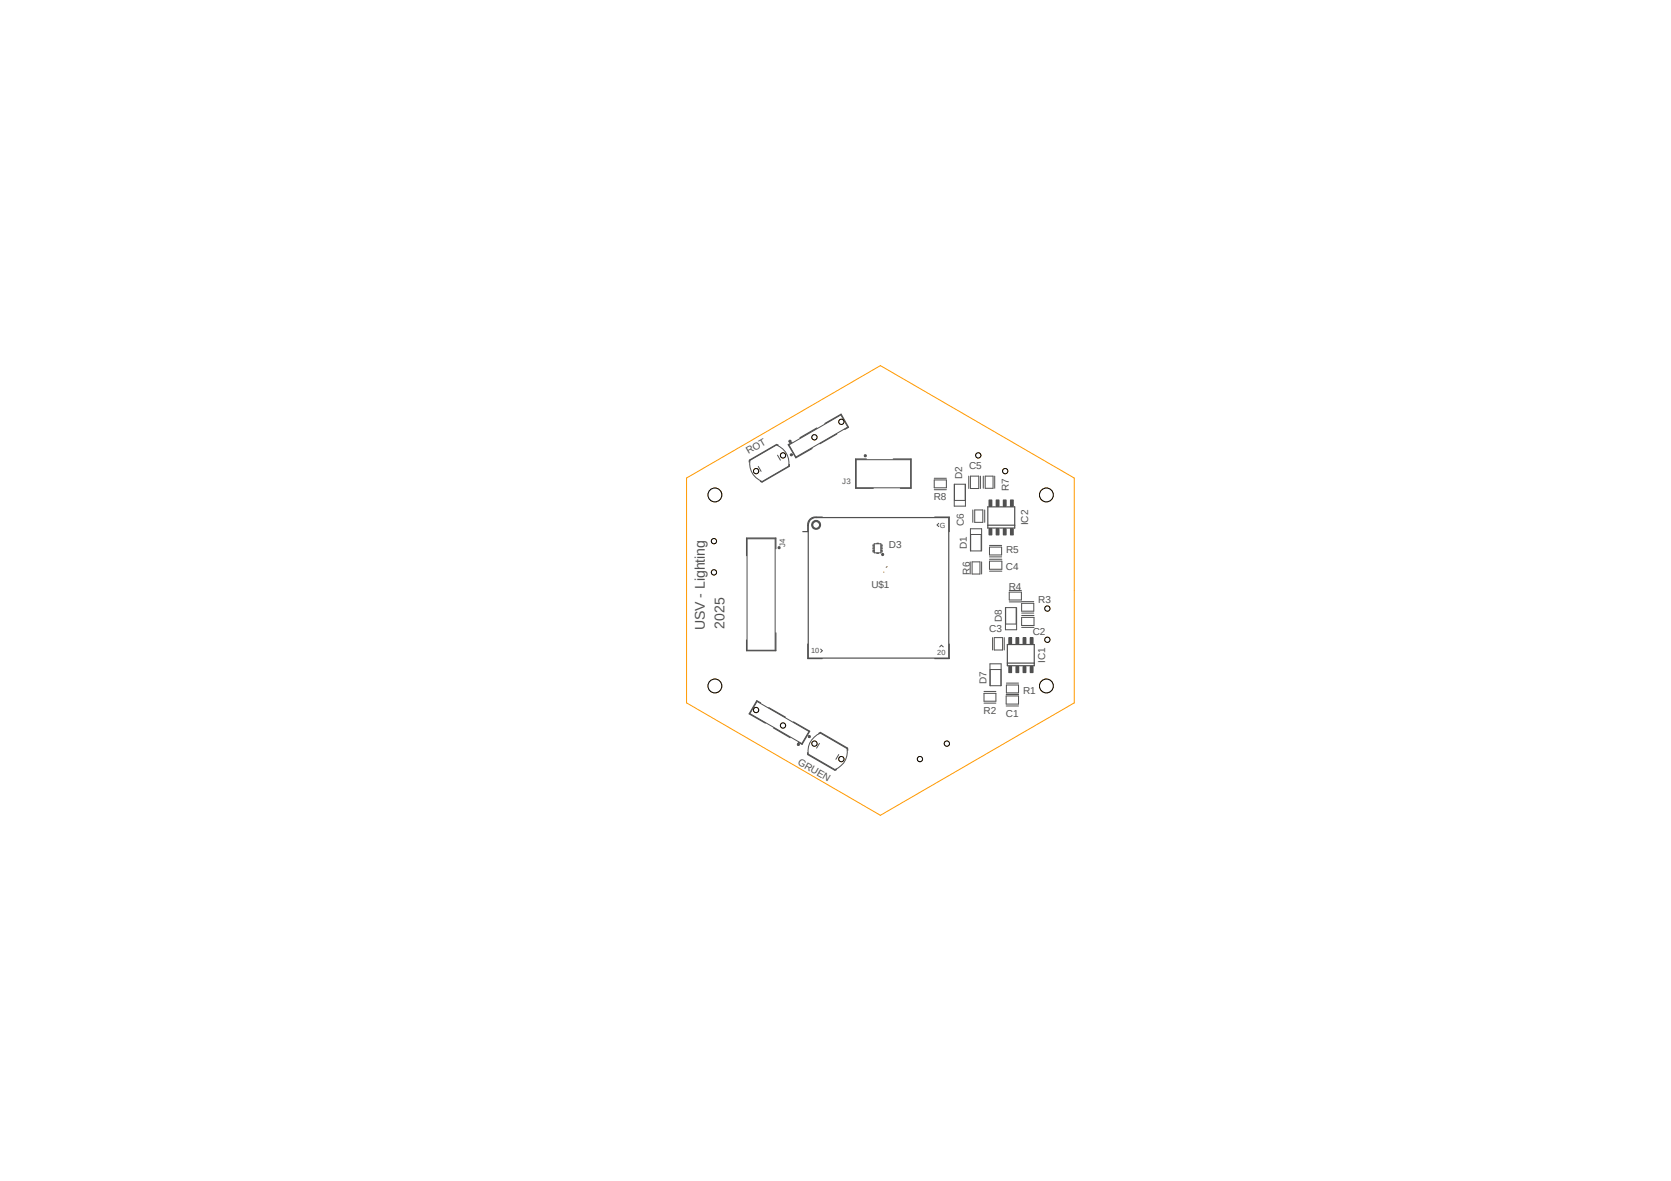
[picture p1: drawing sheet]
<svg xmlns="http://www.w3.org/2000/svg" width="297mm" height="210mm" viewBox="0 0 297 210" stroke-linecap="round" stroke-linejoin="round" font-family="sans-serif">
<defs><g id="words">
<g font-size="2.5" fill="#505050">
<text x="125.3" y="112.1" transform="rotate(-90 125.3 112.1)">USV - Lighting</text>
<text x="128.8" y="111.8" transform="rotate(-90 128.8 111.8)">2025</text>
</g>
<g font-size="1.8" fill="#505050">
<text x="133.1" y="80.7" transform="rotate(-30 133.1 80.7)">ROT</text>
<text x="172.3" y="83.3">C5</text>
<text x="166" y="88.9">R8</text>
<text x="171" y="85.1" transform="rotate(-90 171 85.1)">D2</text>
<text x="179.3" y="87.3" transform="rotate(-90 179.3 87.3)">R7</text>
<text x="171.3" y="93.5" transform="rotate(-90 171.3 93.5)">C6</text>
<text x="182.8" y="93.4" transform="rotate(-90 182.8 93.4)">IC2</text>
<text x="158" y="97.3">D3</text>
<text x="171.9" y="97.6" transform="rotate(-90 171.9 97.6)">D1</text>
<text x="178.8" y="101.4">C4</text>
<text x="178.9" y="98.3">R5</text>
<text x="154.9" y="104.5">U$1</text>
<text x="172.4" y="102.1" transform="rotate(-90 172.4 102.1)">R6</text>
<text x="179.3" y="104.9">R4</text>
<text x="184.6" y="107.2">R3</text>
<text x="175.8" y="112.4">C3</text>
<text x="178.1" y="110.5" transform="rotate(-90 178.1 110.5)">D8</text>
<text x="183.6" y="112.8">C2</text>
<text x="185.8" y="117.9" transform="rotate(-90 185.8 117.9)">IC1</text>
<text x="175.4" y="121.6" transform="rotate(-90 175.4 121.6)">D7</text>
<text x="181.9" y="123.3">R1</text>
<text x="174.8" y="126.9">R2</text>
<text x="178.8" y="127.4">C1</text>
<text x="141.7" y="135.7" transform="rotate(30 141.7 135.7)">GRUEN</text>
</g>
<g font-size="1.4" fill="#505050">
<text x="149.7" y="85.9">J3</text>
<text x="139.6" y="97.2" transform="rotate(-90 139.6 97.2)">J4</text>
</g>
<g font-size="1.3" fill="#505050">
<text x="167" y="93.8">G</text>
<text x="144.2" y="116.1">10</text>
<text x="166.6" y="116.3">20</text>
</g>
</g></defs>
<path d="M120.9 64.8l71.2 80.3M192.1 64.8l-71.2 80.3" fill="none" stroke="#fff" stroke-width=".18"/>
<g fill="none" stroke="#505050" stroke-width=".18">
<path d="M169.6 86.1v3.9h2v-3.9M172.2 84.6v2.2M172.5 97.9v-3.9h2v3.9M172.9 90.6v2.2M174.3 84.6v2.2M175 90.6v2.2M175.9 99.4h2.2M175.9 101.5h2.2M176.4 113.3v2.2M178.5 113.3v2.2M178.7 108v3.9h2v-3.9M181.6 109.4h2.2"/>
<path d="M181.6 111.5h2.2M176 121.9v-3.9h2v3.9M178.9 125.5h2.2M178.9 123.4h2.2"/>
</g>
<path d="M154 81.6h-1.9v5.2h3.1M158.8 81.6h3.2v5.2h-1.9" fill="none" stroke="#505050" stroke-width=".21"/>
<path d="M153.7 80.9h.3v.3h-.3z" fill-rule="evenodd" fill="#505050"/>
<path d="M153.7 80.9h.3v.3h-.3z" fill="none" stroke="#505050" stroke-width=".18"/>
<path d="M137.9 97.5v-1.9h-5.2v3.2M137.9 112.5v3.2h-5.2v-2" fill="none" stroke="#505050" stroke-width=".21"/>
<path d="M138.3 97.2h.3v.3h-.3z" fill-rule="evenodd" fill="#505050"/>
<g fill="none" stroke="#505050" stroke-width=".18">
<path d="M138.3 97.2h.3v.3h-.3zM166.1 87h2.1M166.1 85h2.1M172.5 99.9v2.1M174.5 99.9v2.1M174.8 84.6v2.2M175.9 96.9h2.2M175.9 99h2.2M176.8 84.6v2.2M179.4 107h2.2M179.4 104.9h2.2M181.6 109h2.2"/>
<path d="M181.6 106.9h2.2M174.9 125h2.1M174.9 122.9h2.1M178.9 121.4h2.2M178.9 123.4h2.2"/>
</g>
<path d="M146.2 91.9h-1.1a1.33 1.33 0 0 0-1.5 1.5v1.1h-.9M166.2 91.9h2.5v2.6M143.6 114.5v2.6h2.6M168.7 114.5v2.6h-2.5" fill="none" stroke="#505050" stroke-width=".21"/>
<path d="M144.6 92.7a.8 .8 0 0 1 .8-.1 .8 .8 0 0 1 .5 .7h-.2a.61 .61 0 0 1-.8 .7 .61 .61 0 0 1-.3-1 .61 .61 0 0 1 1 0l.1 .3h.2a.8 .8 0 0 1-1.2 .7 .8 .8 0 0 1-.1-1.3z" fill-rule="evenodd" fill="#505050"/>
<path d="M144.6 92.7a.8 .8 0 0 1 .8-.1 .8 .8 0 0 1 .5 .7h-.2a.61 .61 0 0 1-.8 .7 .61 .61 0 0 1-.3-1 .61 .61 0 0 1 1 0l.1 .3h.2a.8 .8 0 0 1-1.2 .7 .8 .8 0 0 1-.1-1.3zM166.9 93l-.3 .3 .3 .3M145.9 115.4l.3 .3-.3 .3M167 115l.3-.3 .4 .3" fill="none" stroke="#505050" stroke-width=".18"/>
<path d="M155.9 98.3h.3M155.9 96.6h.3" fill="none" stroke="#505050" stroke-width=".21"/>
<path d="M156.8 98.4h.3v.3h-.3z" fill-rule="evenodd" fill="#505050"/>
<path d="M156.8 98.4h.3v.3h-.3z" fill="none" stroke="#505050" stroke-width=".18"/>
<path d="M140.5 80.7h.3v.3h-.3z" fill-rule="evenodd" fill="#505050"/>
<path d="M140.5 80.7h.3v.3h-.3z" fill="none" stroke="#505050" stroke-width=".18"/>
<path d="M140.8 78.6l-.7 .4 1.4 2.4 2.9-1.7M145.2 76.1l-3 1.7M146.6 75.3l2.9-1.7 1.3 2.3-.6 .4M148.8 77.1l-3 1.8" fill="none" stroke="#505050" stroke-width=".21"/>
<path d="M140.3 78.3h.3v.3h-.3z" fill-rule="evenodd" fill="#505050"/>
<path d="M140.3 78.3h.3v.3h-.3z" fill="none" stroke="#505050" stroke-width=".18"/>
<path d="M138.3 79.1l-.3-.1-4.8 2.8v.3M140.3 82.5v.4l-4.8 2.8-.3-.1" fill="none" stroke="#505050" stroke-width=".21"/>
<path d="M143.7 130.8h.3v.3h-.3z" fill-rule="evenodd" fill="#505050"/>
<path d="M143.7 130.8h.3v.3h-.3z" fill="none" stroke="#505050" stroke-width=".18"/>
<path d="M135.2 124.9l-.7-.4-1.3 2.4 2.9 1.6M136.6 125.8l3 1.7M137.5 129.4l3 1.7M141.1 128.3l2.8 1.7-1.3 2.3-.7-.4" fill="none" stroke="#505050" stroke-width=".21"/>
<path d="M141.8 132.2h.3v.3h-.3z" fill-rule="evenodd" fill="#505050"/>
<path d="M169.7 86.1h1.9v2.8h-1.9zM172.5 84.6h1.5v2.2h-1.5zM172.5 95h1.9v2.9h-1.9zM173.3 90.6h1.4v2.2h-1.4zM175.9 99.7h2.2v1.5h-2.2zM176 119h1.9v2.9h-1.9zM176.7 113.3h1.5v2.2h-1.5zM178.8 108h1.8v2.9h-1.8zM181.6 109.7h2.2v1.5h-2.2zM141.8 132.2h.3v.3h-.3zM178.9 123.7h2.2v1.4h-2.2z" fill="none" stroke="#505050" stroke-width=".18"/>
<path d="M179.1 114.6h4.8v3.7h-4.8zM179.1 117.9h4.8M143.5 133.8l.1 .3 4.8 2.8 .3-.1M145.5 130.3l.3-.1 4.9 2.8v.3" fill="none" stroke="#505050" stroke-width=".21"/>
<path d="M179.3 118.4h.5v1.1h-.5z" fill-rule="evenodd" fill="#505050"/>
<path d="M179.3 118.4h.5v1.1h-.5z" fill="none" stroke="#505050" stroke-width=".18"/>
<path d="M180.6 118.4h.5v1.1h-.5z" fill-rule="evenodd" fill="#505050"/>
<path d="M180.6 118.4h.5v1.1h-.5z" fill="none" stroke="#505050" stroke-width=".18"/>
<path d="M181.9 118.4h.5v1.1h-.5z" fill-rule="evenodd" fill="#505050"/>
<path d="M181.9 118.4h.5v1.1h-.5z" fill="none" stroke="#505050" stroke-width=".18"/>
<path d="M183.1 118.4h.5v1.1h-.5z" fill-rule="evenodd" fill="#505050"/>
<path d="M183.1 118.4h.5v1.1h-.5z" fill="none" stroke="#505050" stroke-width=".18"/>
<path d="M183.1 113.3h.5v1.1h-.5z" fill-rule="evenodd" fill="#505050"/>
<path d="M183.1 113.3h.5v1.1h-.5z" fill="none" stroke="#505050" stroke-width=".18"/>
<path d="M181.9 113.3h.5v1.1h-.5z" fill-rule="evenodd" fill="#505050"/>
<path d="M181.9 113.3h.5v1.1h-.5z" fill="none" stroke="#505050" stroke-width=".18"/>
<path d="M180.6 113.3h.5v1.1h-.5z" fill-rule="evenodd" fill="#505050"/>
<path d="M180.6 113.3h.5v1.1h-.5z" fill="none" stroke="#505050" stroke-width=".18"/>
<path d="M179.3 113.3h.5v1.1h-.5z" fill-rule="evenodd" fill="#505050"/>
<path d="M179.3 113.3h.5v1.1h-.5z" fill="none" stroke="#505050" stroke-width=".18"/>
<path d="M175.6 90.1h4.8v3.8h-4.8zM175.6 93.3h4.8" fill="none" stroke="#505050" stroke-width=".21"/>
<path d="M175.8 94h.5v1.1h-.5z" fill-rule="evenodd" fill="#505050"/>
<path d="M175.8 94h.5v1.1h-.5z" fill="none" stroke="#505050" stroke-width=".18"/>
<path d="M177.1 94h.5v1.1h-.5z" fill-rule="evenodd" fill="#505050"/>
<path d="M177.1 94h.5v1.1h-.5z" fill="none" stroke="#505050" stroke-width=".18"/>
<path d="M178.3 94h.6v1.1h-.6z" fill-rule="evenodd" fill="#505050"/>
<path d="M178.3 94h.6v1.1h-.6z" fill="none" stroke="#505050" stroke-width=".18"/>
<path d="M179.6 94h.5v1.1h-.5z" fill-rule="evenodd" fill="#505050"/>
<path d="M179.6 94h.5v1.1h-.5z" fill="none" stroke="#505050" stroke-width=".18"/>
<path d="M179.6 88.9h.5v1.1h-.5z" fill-rule="evenodd" fill="#505050"/>
<path d="M179.6 88.9h.5v1.1h-.5z" fill="none" stroke="#505050" stroke-width=".18"/>
<path d="M178.3 88.9h.6v1.1h-.6z" fill-rule="evenodd" fill="#505050"/>
<path d="M178.3 88.9h.6v1.1h-.6z" fill="none" stroke="#505050" stroke-width=".18"/>
<path d="M177.1 88.9h.5v1.1h-.5z" fill-rule="evenodd" fill="#505050"/>
<path d="M177.1 88.9h.5v1.1h-.5z" fill="none" stroke="#505050" stroke-width=".18"/>
<path d="M175.8 88.9h.5v1.1h-.5z" fill-rule="evenodd" fill="#505050"/>
<g fill="none" stroke="#505050" stroke-width=".18">
<path d="M140.2 79.1l9.3-5.4 1.2 2.2-9.2 5.3zM132.8 95.8h5v19.8h-5zM133.3 81.8l4.7-2.7a3.5 3.5 0 0 1 2.2 3.7l-4.7 2.8a3.5 3.5 0 0 1-2.2-3.8zM134.8 82.9l.5 .9M138.2 80.9l.5 .9M152.2 81.7h9.7v5h-9.7zM155.4 96.6h1.2v1.7h-1.2zM155.4 97.8h-.2v.3h.2M155.4 96.9h-.2v.2h.2M155.4 97.4h-.2v.2h.2M156.6 97.8h.2v.3h-.2M156.6 97.4h.2v.2h-.2"/>
<path d="M156.6 96.9h.2v.2h-.2M166.1 85.3h2.1v1.4h-2.1zM172.8 99.9h1.4v2.1h-1.4zM175.1 84.6h1.4v2.2h-1.4zM175.8 88.9h.5v1.1h-.5zM175.9 97.2h2.2v1.4h-2.2zM179.4 105.2h2.2v1.4h-2.2zM181.6 107.2h2.2v1.4h-2.2zM134.6 124.7l9.2 5.3-1.3 2.2-9.2-5.4zM144.7 131l1.1-.7 4.8 2.8a3.4 3.4 0 0 1-2.2 3.7l-4.7-2.8a3.3 3.3 0 0 1 1-3zM145.7 132.1l-.5 .9M149.1 134.1l-.5 .9"/>
<path d="M174.9 123.2h2.1v1.4h-2.1zM178.9 121.8h2.2v1.3h-2.2z"/>
</g>
<path d="M144.1 92.4l.7-.4h23.9v25h-25v-23.5l.1-.8z" fill="none" stroke="#505050" stroke-width=".21"/>
<path d="M157.1 101.7h.1M157.7 100.7l-.2 .1" fill="none" stroke="#808000" stroke-width=".18"/>
<g fill="none" stroke="#f90" stroke-width=".18">
<path d="M122 85l34.5-20 34.5 20v39.9l-34.5 20-34.5-20z"/>
<circle cx="186" cy="88" r="1.23"/>
</g>
<circle cx="186" cy="88" r="1.23" fill="#fff"/>
<circle cx="186" cy="88" r="1.23" fill="none" stroke="#000" stroke-width=".18"/>
<circle cx="186" cy="121.9" r="1.23" fill="none" stroke="#f90" stroke-width=".18"/>
<circle cx="186" cy="121.9" r="1.23" fill="#fff"/>
<circle cx="186" cy="121.9" r="1.23" fill="none" stroke="#000" stroke-width=".18"/>
<circle cx="127.1" cy="88" r="1.23" fill="none" stroke="#f90" stroke-width=".18"/>
<circle cx="127.1" cy="88" r="1.23" fill="#fff"/>
<circle cx="127.1" cy="88" r="1.23" fill="none" stroke="#000" stroke-width=".18"/>
<circle cx="127.1" cy="121.9" r="1.23" fill="none" stroke="#f90" stroke-width=".18"/>
<circle cx="127.1" cy="121.9" r="1.23" fill="#fff"/>
<circle cx="127.1" cy="121.9" r="1.23" fill="none" stroke="#000" stroke-width=".18"/>
<circle cx="134.4" cy="83.7" r=".46" fill="none" stroke="#f90" stroke-width=".18"/>
<circle cx="134.4" cy="83.7" r=".46" fill="#fff"/>
<circle cx="134.4" cy="83.7" r=".46" fill="none" stroke="#000" stroke-width=".18"/>
<circle cx="139.2" cy="80.9" r=".46" fill="none" stroke="#f90" stroke-width=".18"/>
<circle cx="139.2" cy="80.9" r=".46" fill="#fff"/>
<circle cx="139.2" cy="80.9" r=".46" fill="none" stroke="#000" stroke-width=".18"/>
<circle cx="149.6" cy="134.9" r=".46" fill="none" stroke="#f90" stroke-width=".18"/>
<circle cx="149.6" cy="134.9" r=".46" fill="#fff"/>
<circle cx="149.6" cy="134.9" r=".46" fill="none" stroke="#000" stroke-width=".18"/>
<circle cx="144.8" cy="132.2" r=".46" fill="none" stroke="#f90" stroke-width=".18"/>
<circle cx="144.8" cy="132.2" r=".46" fill="#fff"/>
<circle cx="144.8" cy="132.2" r=".46" fill="none" stroke="#000" stroke-width=".18"/>
<circle cx="186.2" cy="113.7" r=".46" fill="none" stroke="#f90" stroke-width=".18"/>
<circle cx="186.2" cy="113.7" r=".46" fill="#fff"/>
<circle cx="186.2" cy="113.7" r=".46" fill="none" stroke="#000" stroke-width=".18"/>
<circle cx="186.2" cy="108.2" r=".46" fill="none" stroke="#f90" stroke-width=".18"/>
<circle cx="186.2" cy="108.2" r=".46" fill="#fff"/>
<circle cx="186.2" cy="108.2" r=".46" fill="none" stroke="#000" stroke-width=".18"/>
<circle cx="149.6" cy="75" r=".46" fill="none" stroke="#f90" stroke-width=".18"/>
<circle cx="149.6" cy="75" r=".46" fill="#fff"/>
<circle cx="149.6" cy="75" r=".46" fill="none" stroke="#000" stroke-width=".18"/>
<circle cx="144.8" cy="77.7" r=".46" fill="none" stroke="#f90" stroke-width=".18"/>
<circle cx="144.8" cy="77.7" r=".46" fill="#fff"/>
<circle cx="144.8" cy="77.7" r=".46" fill="none" stroke="#000" stroke-width=".18"/>
<circle cx="134.4" cy="126.2" r=".46" fill="none" stroke="#f90" stroke-width=".18"/>
<circle cx="134.4" cy="126.2" r=".46" fill="#fff"/>
<circle cx="134.4" cy="126.2" r=".46" fill="none" stroke="#000" stroke-width=".18"/>
<circle cx="139.2" cy="128.9" r=".46" fill="none" stroke="#f90" stroke-width=".18"/>
<circle cx="139.2" cy="128.9" r=".46" fill="#fff"/>
<circle cx="139.2" cy="128.9" r=".46" fill="none" stroke="#000" stroke-width=".18"/>
<circle cx="178.7" cy="83.7" r=".46" fill="none" stroke="#f90" stroke-width=".18"/>
<circle cx="178.7" cy="83.7" r=".46" fill="#fff"/>
<circle cx="178.7" cy="83.7" r=".46" fill="none" stroke="#000" stroke-width=".18"/>
<circle cx="173.9" cy="80.9" r=".46" fill="none" stroke="#f90" stroke-width=".18"/>
<circle cx="173.9" cy="80.9" r=".46" fill="#fff"/>
<circle cx="173.9" cy="80.9" r=".46" fill="none" stroke="#000" stroke-width=".18"/>
<circle cx="126.9" cy="96.2" r=".46" fill="none" stroke="#f90" stroke-width=".18"/>
<circle cx="126.9" cy="96.2" r=".46" fill="#fff"/>
<circle cx="126.9" cy="96.2" r=".46" fill="none" stroke="#000" stroke-width=".18"/>
<circle cx="126.9" cy="101.7" r=".46" fill="none" stroke="#f90" stroke-width=".18"/>
<circle cx="126.9" cy="101.7" r=".46" fill="#fff"/>
<circle cx="126.9" cy="101.7" r=".46" fill="none" stroke="#000" stroke-width=".18"/>
<circle cx="163.5" cy="134.9" r=".46" fill="none" stroke="#f90" stroke-width=".18"/>
<circle cx="163.5" cy="134.9" r=".46" fill="#fff"/>
<circle cx="163.5" cy="134.9" r=".46" fill="none" stroke="#000" stroke-width=".18"/>
<circle cx="168.3" cy="132.2" r=".46" fill="none" stroke="#f90" stroke-width=".18"/>
<circle cx="168.3" cy="132.2" r=".46" fill="#fff"/>
<circle cx="168.3" cy="132.2" r=".46" fill="none" stroke="#000" stroke-width=".18"/>
<use href="#words"/>
</svg>
